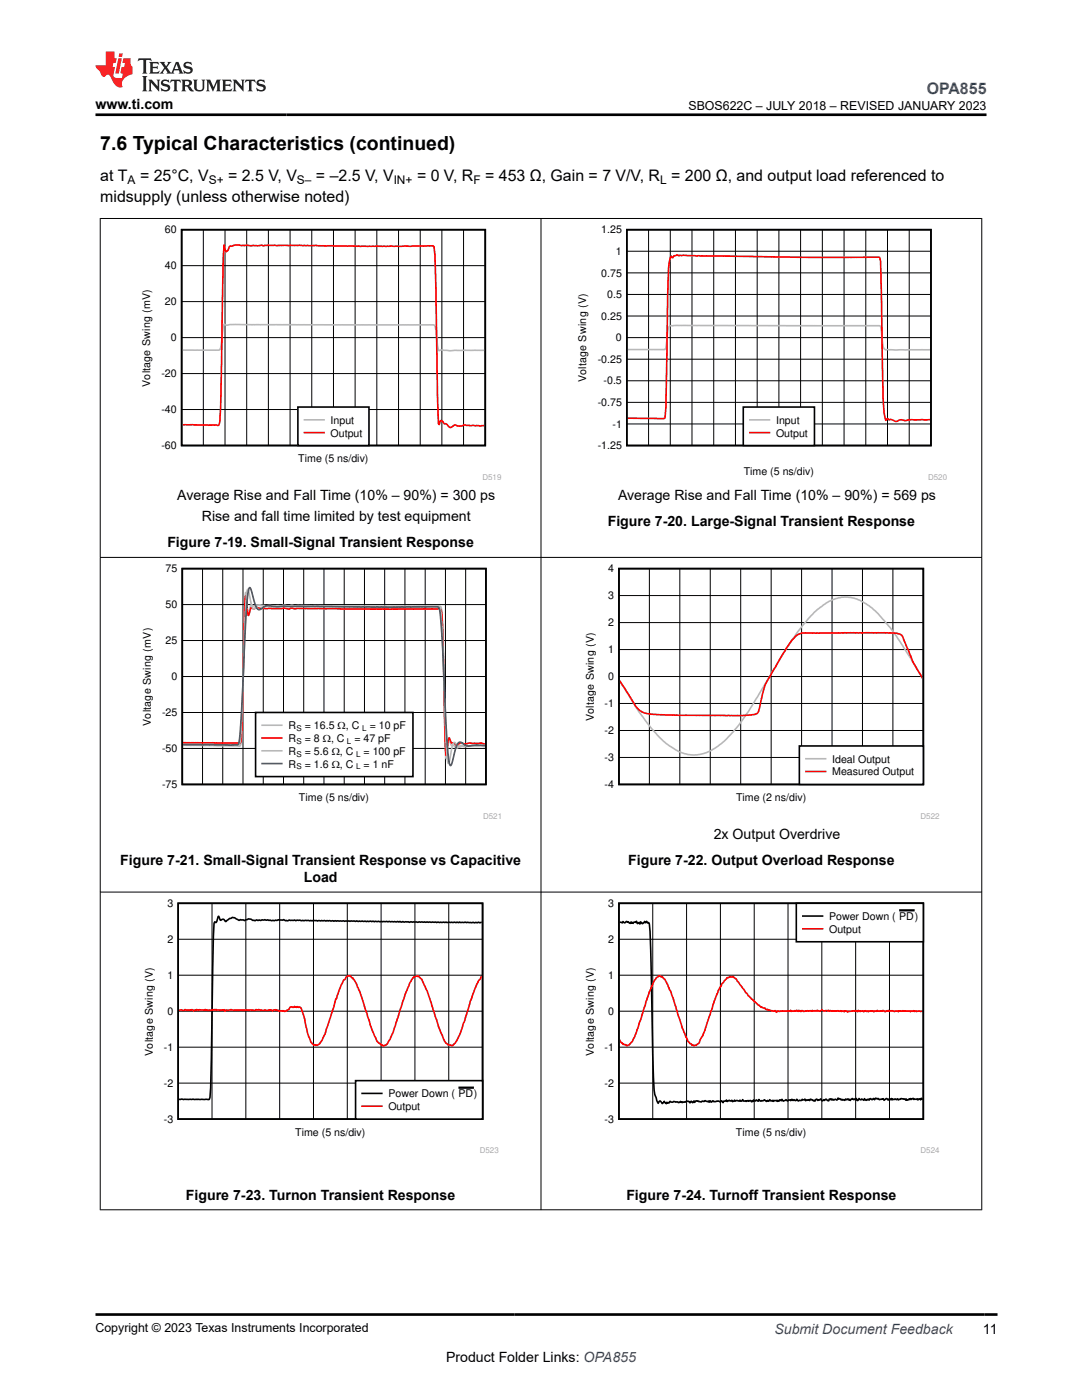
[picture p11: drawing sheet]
<svg xmlns="http://www.w3.org/2000/svg" width="216mm" height="279mm" viewBox="0 0 216 279" stroke-linecap="round" stroke-linejoin="round" font-family="sans-serif">
<defs><g id="words">
<text font-size="3.9" x="20" y="29.9">7.6 Typical Characteristics (continued)</text>
<text font-size="3.2" fill="#00f" x="184.9" y="18.7">OPA855</text>
<g font-size="3.2">
<text x="20" y="40.3">midsupply (unless otherwise noted)</text>
<text x="20" y="36.1">at T</text>
<text x="27.9" y="36.1">= 25°C, V</text>
<text x="45.5" y="36.1">= 2.5 V, V</text>
<text x="63" y="36.1">= –2.5 V, V</text>
<text x="83.2" y="36.1">= 0 V, R</text>
<text x="96.8" y="36.1">= 453 Ω, Gain = 7 V/V, R = 200 Ω, and output load referenced to</text>
</g>
<g font-size="2.8">
<text x="19" y="21.8">www.ti.com</text>
<text x="35.4" y="99.8">Average Rise and Fall Time (10% – 90%) = 300 ps</text>
<text x="123.3" y="99.8">Average Rise and Fall Time (10% – 90%) = 569 ps</text>
<text x="40.3" y="104">Rise and fall time limited by test equipment</text>
<text x="121.3" y="105">Figure 7-20. Large-Signal Transient Response</text>
<text x="33.4" y="109.2">Figure 7-19. Small-Signal Transient Response</text>
<text x="142.4" y="167.4">2x Output Overdrive</text>
<text x="24" y="172.6">Figure 7-21. Small-Signal Transient Response vs Capacitive</text>
<text x="125.3" y="172.6">Figure 7-22. Output Overload Response</text>
<text x="60.6" y="176">Load</text>
<text x="37.1" y="239.4">Figure 7-23. Turnon Transient Response</text>
<text x="125" y="239.4">Figure 7-24. Turnoff Transient Response</text>
<text x="196.1" y="266.1">11</text>
<text x="89" y="271.7">Product Folder Links: OPA855</text>
</g>
<text font-size="2.8" fill="#00f" x="154.5" y="266.2">Submit Document Feedback</text>
<g font-size="2.5">
<text x="137.4" y="21.9">SBOS622C – JULY 2018 – REVISED JANUARY 2023</text>
<text x="19" y="265.9">Copyright © 2023 Texas Instruments Incorporated</text>
</g>
<g font-size="2.4">
<text x="25.5" y="36.7">A</text>
<text x="41.7" y="36.7">S+</text>
<text x="59.3" y="36.7">S–</text>
<text x="78.6" y="36.7">IN+</text>
<text x="94.5" y="36.7">F</text>
<text x="131.7" y="36.7">L</text>
</g>
<g font-size="2.1">
<text x="32.9" y="46.6">60</text>
<text x="120" y="46.6">1.25</text>
<text x="32.9" y="53.8">40</text>
<text x="122.9" y="50.9">1</text>
<text x="120" y="55.2">0.75</text>
<text x="121.2" y="59.5">0.5</text>
<text x="32.9" y="60.9">20</text>
<text x="120" y="63.8">0.25</text>
<text x="34.1" y="68.1">0</text>
<text x="122.9" y="68.1">0</text>
<text x="30" y="77.2" transform="rotate(-90 30 77.2)">Voltage Swing (mV)</text>
<text x="32.2" y="75.3">-20</text>
<text x="117" y="76.3" transform="rotate(-90 117 76.3)">Voltage Swing (V)</text>
<text x="119.3" y="72.4">-0.25</text>
<text x="120.4" y="76.7">-0.5</text>
<text x="32.2" y="82.5">-40</text>
<text x="119.3" y="81">-0.75</text>
<text x="32.2" y="89.6">-60</text>
<text x="66" y="84.6">Input</text>
<text x="66" y="87.1">Output</text>
<text x="119.3" y="89.7">-1.25</text>
<text x="122.2" y="85.3">-1</text>
<text x="154.9" y="84.6">Input</text>
<text x="154.9" y="87.1">Output</text>
<text x="59.5" y="92.3">Time (5 ns/div)</text>
<text x="148.4" y="94.7">Time (5 ns/div)</text>
<text x="33" y="114.2">75</text>
<text x="121.3" y="119.6">3</text>
<text x="121.3" y="114.2">4</text>
<text x="33" y="121.4">50</text>
<text x="121.3" y="125">2</text>
<text x="33" y="128.6">25</text>
<text x="121.3" y="130.4">1</text>
<text x="34.2" y="135.7">0</text>
<text x="121.3" y="135.7">0</text>
<text x="32.3" y="142.9">-25</text>
<text x="118.5" y="144" transform="rotate(-90 118.5 144)">Voltage Swing (V)</text>
<text x="120.6" y="141.1">-1</text>
<text x="30.1" y="144.9" transform="rotate(-90 30.1 144.9)">Voltage Swing (mV)</text>
<text x="57.5" y="145.5">R</text>
<text x="57.5" y="148.1">R</text>
<text x="60.8" y="145.5">= 16.5 :</text>
<text x="60.8" y="148.1">= 8 :, C</text>
<text x="69" y="145.5">, C</text>
<text x="70.7" y="148.1">= 47 pF</text>
<text x="73.8" y="145.5">= 10 pF</text>
<text x="120.6" y="146.5">-2</text>
<text x="32.3" y="150.1">-50</text>
<text x="57.5" y="150.6">R</text>
<text x="57.5" y="153.2">R</text>
<text x="60.8" y="150.6">= 5.6 :, C</text>
<text x="60.8" y="153.2">= 1.6 :, C</text>
<text x="72.6" y="150.6">= 100 pF</text>
<text x="72.6" y="153.2">= 1 nF</text>
<text x="120.6" y="151.9">-3</text>
<text x="166.1" y="152.2">Ideal Output</text>
<text x="166.1" y="154.8">Measured Output</text>
<text x="32.3" y="157.3">-75</text>
<text x="59.7" y="159.9">Time (5 ns/div)</text>
<text x="120.6" y="157.3">-4</text>
<text x="146.9" y="159.9">Time (2 ns/div)</text>
<text x="33.4" y="181">3</text>
<text x="121.3" y="181">3</text>
<text x="165.4" y="183.6">Power Down ( PD)</text>
<text x="33.4" y="188.2">2</text>
<text x="121.3" y="188.2">2</text>
<text x="165.4" y="186.2">Output</text>
<text x="33.4" y="195.4">1</text>
<text x="121.3" y="195.4">1</text>
<text x="33.4" y="202.5">0</text>
<text x="121.3" y="202.5">0</text>
<text x="32.7" y="209.7">-1</text>
<text x="120.6" y="209.7">-1</text>
<text x="30.5" y="210.7" transform="rotate(-90 30.5 210.7)">Voltage Swing (V)</text>
<text x="118.5" y="210.7" transform="rotate(-90 118.5 210.7)">Voltage Swing (V)</text>
<text x="32.7" y="216.9">-2</text>
<text x="77.5" y="219">Power Down ( PD)</text>
<text x="77.5" y="221.6">Output</text>
<text x="120.6" y="216.9">-2</text>
<text x="32.7" y="224.1">-3</text>
<text x="58.9" y="226.7">Time (5 ns/div)</text>
<text x="120.6" y="224.1">-3</text>
<text x="146.9" y="226.7">Time (5 ns/div)</text>
</g>
<g font-size="1.6" fill="#a8a8a8">
<text x="96.3" y="95.7">D519</text>
<text x="185.2" y="95.7">D520</text>
<text x="96.4" y="163.4">D521</text>
<text x="183.7" y="163.4">D522</text>
<text x="95.7" y="230.2">D523</text>
<text x="183.7" y="230.2">D524</text>
</g>
<g font-size="1.6">
<text x="59.1" y="145.9">S</text>
<text x="59.1" y="148.5">S</text>
<text x="69.2" y="148.5">L</text>
<text x="72.3" y="145.9">L</text>
<text x="59.1" y="151">S</text>
<text x="59.1" y="153.6">S</text>
<text x="71" y="151">L</text>
<text x="71" y="153.6">L</text>
</g>
</g></defs>
<path d="M36.2 45.8h60.6v43.1h-60.6z" fill="none" stroke="#000" stroke-width=".32"/>
<g fill="none" stroke="#000" stroke-width=".2">
<path d="M36.2 53h60.6M40.6 45.8v43.1M44.9 45.8v43.1M49.2 45.8v43.1M53.6 45.8v43.1M57.9 45.8v43.1M62.2 45.8v43.1M66.5 45.8v43.1M70.9 45.8v43.1M75.2 45.8v43.1M79.5 45.8v43.1M83.9 45.8v43.1"/>
<path d="M88.2 45.8v43.1M92.5 45.8v43.1M36.2 74.6h60.6M36.2 67.4h60.6M36.2 60.2h60.6M36.2 81.7h60.6"/>
</g>
<path d="M36.4 69.9l7.5-.1 .1-.4 .6-4.3 .1-.4a1.62 1.62 0 0 0 1.4 .1h40.3l.4 .2 .5 4 .2 .9 .2 .1 .3-.2 1.7 .2 7-.1" fill="none" stroke="#b8b8b8" stroke-width=".32"/>
<path d="M36.4 84.8l7.1 .1 .2-.1 .2-.6 .1-3.1 .6-30 .1-2.2 .4 1.3a1.05 1.05 0 0 0 .7-1 5.9 5.9 0 0 1 3.1-.2l10.9-.1 12.1 .3 14.5-.1 .2 .2 .2 1.7 .7 33.6 .2 .1 .1-.7 .2-.1 .7 .7h.3l.2 .1a.72 .72 0 0 0 .7 .6 .72 .72 0 0 0 .7-.4l.3-.1a1.64 1.64 0 0 0 1.8 0l1.2 .2 2.8-.1" fill="none" stroke="#f00" stroke-width=".32"/>
<path d="M59.4 81.2h14.2v7.7h-14.2z" fill-rule="evenodd" fill="#fff"/>
<path d="M59.4 81.2h14.2v7.7h-14.2z" fill="none" stroke="#000" stroke-width=".32"/>
<path d="M60.7 83.8h4" fill="none" stroke="#b8b8b8" stroke-width=".32"/>
<path d="M60.7 86.3h4" fill="none" stroke="#f00" stroke-width=".32"/>
<path d="M114.9 45h74.1v50.8h-74.1z" fill-rule="evenodd" fill="#fff"/>
<path d="M125.1 45.8h60.7v43.1h-60.7z" fill="none" stroke="#000" stroke-width=".32"/>
<g fill="none" stroke="#000" stroke-width=".2">
<path d="M125.1 58.8h60.7M125.1 54.5h60.7M125.1 50.1h60.7M129.4 45.8v43.1M133.7 45.8v43.1M138.1 45.8v43.1M142.4 45.8v43.1M146.8 45.8v43.1M151.1 45.8v43.1M155.4 45.8v43.1M159.7 45.8v43.1M164.1 45.8v43.1"/>
<path d="M168.4 45.8v43.1M172.8 45.8v43.1M177.1 45.8v43.1M181.4 45.8v43.1M125.1 76h60.7M125.1 71.7h60.7M125.1 67.4h60.7M125.1 63.1h60.7M125.1 84.6h60.7M125.1 80.3h60.7"/>
</g>
<path d="M125.2 69.8l7.5-.1 .2-.3 .5-4.1 .5-.3 1.1-.1 40.5 .1 .2 .1 .2 1 .3 3.1a1.19 1.19 0 0 0 1.4 .6h8" fill="none" stroke="#b8b8b8" stroke-width=".32"/>
<path d="M125.2 83.5h7.2l.3-.1 .2-2.2 .5-27.7 .3-2.1 .2-.3 .2 .3h.2a1.17 1.17 0 0 1 1.3-.4l25.7 .4 14.2-.1 .2 .9 .2 6.8 .3 20.7 .2 2.6 .3 1.6 .4-.4 .3 .3 .4-.1a1.47 1.47 0 0 0 1.5 .2l.6-.1a1.8 1.8 0 0 0 1.5 0h4.2" fill="none" stroke="#f00" stroke-width=".32"/>
<path d="M148.3 81.2h14.2v7.7h-14.2z" fill-rule="evenodd" fill="#fff"/>
<path d="M148.3 81.2h14.2v7.7h-14.2z" fill="none" stroke="#000" stroke-width=".32"/>
<path d="M149.6 83.8h3.9" fill="none" stroke="#b8b8b8" stroke-width=".32"/>
<path d="M149.6 86.3h3.9" fill="none" stroke="#f00" stroke-width=".32"/>
<path d="M28.1 112.7h71.8v50.7h-71.8z" fill-rule="evenodd" fill="#fff"/>
<path d="M36.4 113.5h60.6v43.1h-60.6z" fill="none" stroke="#000" stroke-width=".32"/>
<g fill="none" stroke="#000" stroke-width=".2">
<path d="M40.4 113.5v43.1M44.4 113.5v43.1M48.5 113.5v43.1M52.5 113.5v43.1M56.6 113.5v43.1M60.6 113.5v43.1M64.6 113.5v43.1M68.7 113.5v43.1M72.7 113.5v43.1M76.8 113.5v43.1M80.8 113.5v43.1M84.8 113.5v43.1"/>
<path d="M88.9 113.5v43.1M92.9 113.5v43.1M36.4 135h60.6M36.4 127.8h60.6M36.4 120.7h60.6M36.4 149.4h60.6M36.4 142.2h60.6"/>
</g>
<path d="M36.5 148.7l10.6 .1 .6 .1 .3-.1 .3-3.5 .4-21.9 .3-5.2 .6 4.1 .6-1.6 .4 .2 .6-.2 2 .2h3l.5-.1 .8 .2 .8-.2 .5 .1h27.5l1.6 .1a4.5 4.5 0 0 1 .4 2.4l.5 23.2 .2 4.8 .6-3.6 .5 1h.4l.6 .5 .8-.5 .8 .2 1-.2h2.3l.8 .2M36.5 148.7l10.2 .1 .9-.1 .2-.2 .2-1.4 .2-2.8 .8-22.3 .2-3.1 .2-1.3 .8 3 .4 .9 1.1-.8 .9 .2 2.6 .1 5-.1 27.5 .2 .3 1 .2 3.1 1 25.5a2.34 2.34 0 0 0 .3 1.7l.7-3.5 .4-.7 1 .9 .8-.2 1.5-.1 2.9 .1" fill="none" stroke="#b8b8b8" stroke-width=".32"/>
<path d="M36.5 148.2l11.3 .2 .2-.3 .3-3.2 .4-21 .3-5 .6 3.9 .6-1.5 .4 .2 .7-.2 1.8 .2h3.1l.4-.1 1 .2 .7-.2 .5 .1h27.6l1.5 .1a4 4 0 0 1 .4 2.3l.7 26.8 .6-3.4 .5 1h.5l.5 .5 .9-.6 .7 .3 .9-.2h2.3l.9 .2" fill="none" stroke="#f00" stroke-width=".32"/>
<path d="M36.5 148.6l9.6 .1 1.2-.1 .3-.2 .4-3.7 1.1-21.5 .5-5.2a.47 .47 0 0 1 .3-.7l1.1 3.5 .3 .6 .4 .3 1.6-.8 1.9 .2 1.5-.1 30.8 .2 .3 .7 .3 3.1 1 21.3 .5 5.9a.39 .39 0 0 0 .4 .6l1-3.7 .6-.9h.4l.8 .5 .7 .2 1.5-.2 1.8 .1" fill="none" stroke="#295c75" stroke-width=".32"/>
<path d="M51 142.2h31.4v12.8h-31.4z" fill-rule="evenodd" fill="#fff"/>
<path d="M51 142.2h31.4v12.8h-31.4z" fill="none" stroke="#000" stroke-width=".32"/>
<path d="M52.3 144.7h3.9M52.3 149.8h3.9" fill="none" stroke="#b8b8b8" stroke-width=".32"/>
<path d="M52.3 147.3h3.9" fill="none" stroke="#f00" stroke-width=".32"/>
<path d="M52.3 152.4h3.9" fill="none" stroke="#295c75" stroke-width=".32"/>
<path d="M116.4 112.7h71.1v50.7h-71.1z" fill-rule="evenodd" fill="#fff"/>
<path d="M123.5 113.5h60.7v43.1h-60.7z" fill="none" stroke="#000" stroke-width=".32"/>
<g fill="none" stroke="#000" stroke-width=".2">
<path d="M123.5 118.9h60.8M129.6 113.5v43.1M135.6 113.5v43.1M141.7 113.5v43.1M147.8 113.5v43.1M153.9 113.5v43.1M159.9 113.5v43.1M166 113.5v43.1M172.1 113.5v43.1M178.2 113.5v43.1M123.5 135h60.8M123.5 129.6h60.8"/>
<path d="M123.5 124.3h60.8M123.5 151.2h60.8M123.5 145.8h60.8M123.5 140.4h60.8"/>
</g>
<path d="M184.1 135.4l-5.2-8.5-1.3-1.6-2.4-2.8-1.8-1.6-1.8-1.1-1.2-.4-1.8-.3-1.9 .4-1.8 .8-1.9 1.4-1.6 1.7-2.1 2.5-2.3 3.4-7.5 12.5-2 2.8-3 3.4-1.8 1.3-1.7 .9-2 .5-1.8-.1-1.8-.6-2.5-1.6-1.7-1.6-2.3-2.8-2.1-2.9-3.1-5.2" fill="none" stroke="#b8b8b8" stroke-width=".32"/>
<path d="M184.1 135.4l-2-3.4-1.8-4.5a1.63 1.63 0 0 0-1.8-1.1l-17.8-.1-1.2 .2-.7 .4-1.1 1.4-4.2 6.9a10.3 10.3 0 0 0-1.7 4.8l-.1 .7a2.36 2.36 0 0 1-.7 1.7l-1 .3-2.3 .1-13-.1-5.5-.3-1.1-.3-1-.9-3.4-5.3" fill="none" stroke="#f00" stroke-width=".32"/>
<path d="M159.5 148.9h24.7v7.7h-24.7z" fill-rule="evenodd" fill="#fff"/>
<path d="M159.5 148.9h24.7v7.7h-24.7z" fill="none" stroke="#000" stroke-width=".32"/>
<path d="M160.8 151.4h3.9" fill="none" stroke="#b8b8b8" stroke-width=".32"/>
<path d="M160.8 154h3.9" fill="none" stroke="#f00" stroke-width=".32"/>
<path d="M28.5 179.5h71v50.7h-71z" fill-rule="evenodd" fill="#fff"/>
<path d="M35.6 180.3h60.7v43h-60.7zM96.1 184.1l-1.4 .1-3-.2-.3 .1h-4.3l-.3-.1-3.5 .1-1.3-.2-.3 .2-1.3-.2-.3 .1-.3-.1-.2 .1-.3-.1-4.6 .1-.3-.2-2.9 .1-.3-.1-1.4 .1-2.9-.2-.3 .2-1.9-.2-1.3 .1-.8-.1h-2.5l-.2-.1-.9 .1-.2-.1-.8 .1-.3-.1-.3 .2h-.4l-.4-.3-.3 .1-.8-.1-.8 .3-1.9-.3-.8 .2-.8-.1-.3 .1h-.5l-.3-.2-.6-.1a1.03 1.03 0 0 1-1.1 .2h-.3a1.09 1.09 0 0 1-1.2-.4l-.5-.1-.6 .2-.8 .6-.4-.4-.5 .2-.2-.1-.3-.7-.5 1.2-.3-.1-.1 .2-.8 34.8-.3 .4h-5.9" fill="none" stroke="#000" stroke-width=".32"/>
<g fill="none" stroke="#000" stroke-width=".2">
<path d="M35.6 194.6h60.7M35.6 187.4h60.7M42.3 180.3v43M49.1 180.3v43M55.8 180.3v43M62.6 180.3v43M69.3 180.3v43M76 180.3v43M82.8 180.3v43M89.5 180.3v43M35.6 216.2h60.7M35.6 209h60.7"/>
<path d="M35.6 201.8h60.7"/>
</g>
<path d="M96.1 194.9h-.1l-.4 .7a54.8 54.8 0 0 0-3.1 8.5l-1.1 3a3.1 3.1 0 0 1-1.2 1.6l-.3-.1a1.95 1.95 0 0 1-1.6-1.8l-.8-1.8-1.1-3.4a21.2 21.2 0 0 0-2.4-6.3l-.5-.5h-.3l-.4 .2-.1-.1-.3 .3a29.2 29.2 0 0 0-3 7.9l-.3 .7a12.5 12.5 0 0 1-2.1 4.8 .83 .83 0 0 1-1.1-.2 2.64 2.64 0 0 1-1.2-1.7l-.8-2.1-1.1-3.5a24.3 24.3 0 0 0-2.4-6l-.2 .1-.4-.5a1.08 1.08 0 0 0-1 .8l-.3 .2-.4 .9-1 2.7h-.1l-.9 3.3a18.9 18.9 0 0 1-2.3 5.7 .8 .8 0 0 1-1.1 .2h-.1l-.3-.2-.4-.8a17.4 17.4 0 0 1-1.2-4.6l-.6-1.6-.2-.3-.3 .1-.3-.2-.1 .2-.4-.3-.3 .3-.5-.2-.4 .6-.9 .4-.1-.2-.9 .1-.4-.2-.2 .1-.1-.2-.5 .2-.5-.2-.1 .1-.1-.1-.3 .2-.7-.2-.8 .2-.4-.2-.1 .1-.4-.1-.3 .1-1.6-.1-.3 .2-.3-.2-.1 .2-.8-.2-.1 .2-.3-.2-.7 .1a1.04 1.04 0 0 0-1.2 .1l-.1-.2-.3 .1-.1 .2-.2-.3-.1 .2-.1-.2-.6 .2-.6-.1a1.01 1.01 0 0 0-1.1 .1l-.4-.2-.3 .2-.1-.2-.3 .1-.1-.2-.3 .2-1-.1-.1 .2-.4-.2-.1 .2-.3-.1-.1 .1-.4-.2-.2 .2-.1-.2-.7 .1-.4-.1-.3 .1h-.9" fill="none" stroke="#f00" stroke-width=".32"/>
<path d="M71 215.7h25.3v7.6h-25.3z" fill-rule="evenodd" fill="#fff"/>
<path d="M71 215.7h25.3v7.6h-25.3zM72.3 218.2h3.9" fill="none" stroke="#000" stroke-width=".32"/>
<path d="M91.5 217.1h3.1" fill="none" stroke="#000" stroke-width=".45"/>
<path d="M72.3 220.8h3.9" fill="none" stroke="#f00" stroke-width=".32"/>
<path d="M116.4 179.5h71.1v50.7h-71.1z" fill-rule="evenodd" fill="#fff"/>
<path d="M123.5 180.3h60.7v43h-60.7zM123.6 184l.6 .2 .1-.3 .4 .3 .3-.3 .2 .2 .2-.1 .4 .3 .1-.3 .2 .3 .1-.2 .1 .2 .2-.3 .4 .1 .1-.3 .1 .5 .4-.2 .2 .3 .1-.4 .4 .3 .4-.4 .3 .2 .1-.2 .3 .3 .1-.1 .2 .3a285.9 285.9 0 0 1 .5 18.5 138.4 138.4 0 0 0 .6 15.5l.6 1.8 .4-.5 .4 .5 .4-.4 .4 .5 .2-.3 .1 .1h.3l.3-.3 .4 .2 .2-.2 .4 .2 .3-.1 .3 .2 .4-.3 .1 .2 .2-.1 .1 .1h.5l.3-.3 .4 .1 .3 .3 .2-.3 .3 .3 .3-.4 .1 .3 .3-.3 1.1 .2 .1-.2 .4 .1 .1-.1 .7 .2 .1-.2 .2 .3 .1-.3 .3 .3 .3-.3 .1 .2 .9-.2 .4 .2 .2-.2 .4 .4 .1-.4h.4l.2-.2 .1 .3 .4-.2a.31 .31 0 0 0 .5 0l.2 .3 .4-.3 .1 .2 .3-.2 .5 .2 .2-.2 .2 .2 .3-.4 .3 .4h.4l.4-.2 .1 .2 .3-.2 .3 .3 .1-.1h.1l.2-.3 .1 .2h.3l.1-.2 .4 .3 .1-.4 .3 .3h.7l.1-.2 .4 .3 .3-.2 .1 .2 .2-.1 .1-.2 .3 .3 .2-.2 .2 .2 .1-.2h.5l.2 .2 .1-.2 .3 .1 .1-.2 .3 .2 .1-.3 .3 .4 .5-.3 .3 .2 .3-.2 .4 .2 .3-.3 .1 .2 .3-.1 .2 .2 .3-.3 .3 .3 .2-.1h.4l.2-.2 .2 .1 .3-.2 .1 .4 .2-.2 .1 .1 .4-.1 .2 .2 .1-.3 .9 .3 .3-.4 .3 .3 .4-.1 .1-.2 .3 .4 .4-.2 .1 .1 .3-.3 .5 .4 .2-.4 .1 .1 .1-.1 .2 .2 .1-.2 .2 .2 .5-.1 .3 .2 .2-.5 .6 .4 .1-.1 .1 .1 .2-.1 .4 .2 .1-.3 .3 .2 .3-.2 .1 .3 .1-.2 .2 .2 .4-.4 .2 .3 .3-.2 .1 .2 .2-.3 .1 .4h.1l.3-.4 .3 .3 .3-.2 .4 .3 .1-.3 .3 .3 .5-.2 .1 .2 .3-.4 .3 .3 .4-.3 .1 .3 .3-.3 .3 .1 .1-.1 .3 .3 .8-.2 .1 .3 .4-.4 .4 .4 .2-.2 .4 .1 .1-.3 .1 .3 .6-.2 .2 .2 .3-.2 .1 .2 .6-.3 .8 .1 .1 .3 .2-.3 .1 .3 .4-.3 .1 .2 .2-.3 .1 .2 .4-.2 .2 .2 .6-.1 .2 .2 .2-.2 .3 .2 .1-.3 .3 .3" fill="none" stroke="#000" stroke-width=".32"/>
<g fill="none" stroke="#000" stroke-width=".2">
<path d="M123.5 194.6h60.7M123.5 187.4h60.7M130.2 180.3v43M137 180.3v43M143.7 180.3v43M150.5 180.3v43M157.2 180.3v43M164 180.3v43M170.7 180.3v43M177.5 180.3v43M123.5 216.2h60.7M123.5 209h60.7"/>
<path d="M123.5 201.8h60.7"/>
</g>
<path d="M184.1 201.9h-1.2l-.3-.1-.1 .1-.1-.2-.2 .1h-.4l-.1 .1-.2-.1h-1.2l-.1-.1-.3 .1-.5-.1-.2 .2-.5-.2-.3 .2-.4-.2-.5 .1-.1-.2-.2 .2-.1-.1-.4 .2-.4-.2-.8 .1-.4-.2-.2 .2-.4-.1-.1 .2a1.03 1.03 0 0 0-1.1 0l-.5-.2h-.3l-.1 .2-.3-.2-.7 .2-.1-.3-.2 .3-.1-.2-.1 .1-.8-.1-.6 .2-.1-.1-.3 .2-.3-.3-.4 .2-.4-.1-.1 .1-.1-.2-.2 .1-.4-.1-1.3 .1-.3-.1-.1 .1-.3-.2-.9 .1-.3-.2-.4 .3-.6-.2-.8 .2-.1-.2-.1 .2-.2-.1-.5 .1-.1-.1-.9 .2-.4-.2-.1 .2-.4-.3-.1 .3-.3-.3-.3 .2-.1-.1-.7 .2-.1-.3-.2 .2-.4-.1-1.7 .2-.4-.1-.2 .2-.2-.3-.3 .1-1.1-.2-.1-.2h-.4l-.1-.2-.9-.2-.5-.4-2-1.9-2.4-3.4-.5-.2-.1-.3-1.2 .3-1 1.1a24.4 24.4 0 0 0-2.4 6.2l-1.1 3.3-.8 1.6a1.6 1.6 0 0 1-1.1 1.3l-.2 .1-.4-.1-.2-.3h-.2l-.4-.5-1.1-2.5-1-2.9a35.5 35.5 0 0 0-2.5-7l-.6-.5-.2 .1-.3-.2a2.35 2.35 0 0 0-1.5 1.9l-1.2 3.2-1.6 5.3-.7 1.8-.5 .9a1.19 1.19 0 0 1-1.1 .8l-.1-.2-.6-.1-.7-.9" fill="none" stroke="#f00" stroke-width=".32"/>
<path d="M158.9 180.3h25.3v7.7h-25.3z" fill-rule="evenodd" fill="#fff"/>
<path d="M158.9 180.3h25.3v7.7h-25.3zM160.2 182.8h3.9" fill="none" stroke="#000" stroke-width=".32"/>
<path d="M179.4 181.7h3.1" fill="none" stroke="#000" stroke-width=".45"/>
<path d="M160.2 185.4h3.9" fill="none" stroke="#f00" stroke-width=".32"/>
<path d="M19.9 43.6h176.1M20 43.5v198M107.9 43.5v198M195.9 43.5v198M19.9 111.2h176.1M19.9 178h176.1M19.9 241.4h176.1" fill="none" stroke="#000" stroke-width=".2"/>
<path d="M27.7 11.6l-.2 .6 .5-.2h.6v.1v2.2l-.2 .4h1l-.2-.4v-2.2v-.1h.5l.5 .2-.1-.6zM29.8 12.4l.2 .3v1.6l-.2 .4h1.9l.1-.6a1.08 1.08 0 0 1-1.3 .2v-.7h.6l.4 .2v-.7l-.4 .2h-.6v-.5l.2-.2a1 1 0 0 1 1 .3l-.1-.5zM31.8 12.4l1 1.1-1 1.2h.9l-.2-.2 .4-.8 .5 .8-.2 .2h1.6l-.2-.2 .1-.5h1l.1 .5-.1 .2h.9l-.2-.4-.8-1.9h-.5l-1 2.1-.8-1.1 .9-1h-.8l.2 .2-.5 .6-.3-.6 .1-.2zM35.2 12.8l.4 1h-.8zM36.8 12.5a.65 .65 0 0 0-.2 .7 .65 .65 0 0 0 .6 .5l.7 .1 .1 .3a.79 .79 0 0 1-.7 .4 .79 .79 0 0 1-.7-.5l.1 .7 .2-.1a.93 .93 0 0 0 1.1 0 .93 .93 0 0 0 .4-.9 1.46 1.46 0 0 0-1.2-.6l-.1-.3a1.09 1.09 0 0 1 1.2 .2l-.2-.6-.1 .1-.6-.2zM28.4 15.2l.2 .4v2.2l-.2 .4h1l-.2-.4v-2.2l.2-.4zM29.6 15.9l.2 .4v1.5l-.2 .4h.8l-.3-.4v-1.3l1.7 1.8v-2l.2-.4h-.8l.2 .2 .1 1.1-1.2-1.3zM32.3 16a.65 .65 0 0 0-.2 .8 .65 .65 0 0 0 .7 .4l.6 .2 .1 .2a.79 .79 0 0 1-.7 .4 .79 .79 0 0 1-.7-.5l.1 .7 .2-.1a.93 .93 0 0 0 1.1 .1 .93 .93 0 0 0 .4-1 1.46 1.46 0 0 0-1.2-.5l-.1-.4a1.09 1.09 0 0 1 1.2 .2l-.2-.6-.1 .1-.6-.1zM34.1 15.9l-.1 .6a.63 .63 0 0 1 .7-.3l.1 1.6-.3 .4h1l-.2-.4v-1.6a.66 .66 0 0 1 .8 .3l-.1-.6zM36.2 15.9l.2 .4v1.5l-.2 .4h.9l-.2-.2v-.7h.5l.1 .2a.79 .79 0 0 0 1.2 .6l-1-.9a.61 .61 0 0 0 .6-.6 .61 .61 0 0 0-.5-.7zM36.9 16.2h.2a.47 .47 0 0 1 .5 .1 .47 .47 0 0 1 .1 .5l-.2 .1-.6 .1zM38.5 15.9l.2 .2a2.27 2.27 0 0 0 .4 2 1.04 1.04 0 0 0 1.7-.7v-1.3l.2-.2h-.8l.2 .4v1.1a.6 .6 0 0 1-.6 .6 .6 .6 0 0 1-.6-.6v-1.1l.3-.4zM41.1 15.9l.2 .4v1.5l-.2 .4h.7l-.2-.4v-1.4l.9 1.9 .8-1.9v1.4l-.2 .4h1l-.3-.4v-1.5l.3-.4h-.8l-.7 1.5-.7-1.5zM44.3 15.9l.2 .4v1.5l-.2 .4h1.9l.1-.6a1.09 1.09 0 0 1-1.3 .2v-.7h.6l.4 .2v-.6l-.4 .2h-.6v-.6l.2-.1a1.01 1.01 0 0 1 1 .3l-.1-.6zM46.4 15.9l.3 .4v1.5l-.3 .4h.8l-.2-.4v-1.3l1.6 1.8v-2l.2-.4h-.7l.2 .2v1.1l-1.2-1.3zM49 15.9l-.1 .6a.63 .63 0 0 1 .8-.3v1.6l-.3 .4h1l-.2-.4v-1.6a.66 .66 0 0 1 .8 .3l-.1-.6zM51.4 16a.65 .65 0 0 0-.2 .8 .65 .65 0 0 0 .6 .4l.6 .2 .2 .2a.79 .79 0 0 1-.8 .4 .79 .79 0 0 1-.6-.5l.1 .7 .2-.1a.93 .93 0 0 0 1 .1 .93 .93 0 0 0 .5-1 1.46 1.46 0 0 0-1.3-.5l-.1-.4a1.09 1.09 0 0 1 1.3 .2l-.2-.6-.2 .1-.5-.1z" fill="#231f20"/>
<path d="M21.1 10.3v2.7h-2.1l.1 .4 .9 1a.95 .95 0 0 0 .9 .9 .59 .59 0 0 1 .6-.4 .59 .59 0 0 1 .5 .3l.4 .8a1.59 1.59 0 0 0 2.1 1.4 1.61 1.61 0 0 1 1-2.3l1-.3-.1-1.5a1.59 1.59 0 0 1-.4-1.7h-1.4l-.2 .9h.5l-.1 .9h-.5l-.2 .9v.3l.4 .1-.2 .9h-.6a.73 .73 0 0 1-1.1-.7l.3-1.5h-.5l.2-.9h.5l.2-.9h-.5v-1.3zM23.6 11.6l-.6 3.1h.7l.6-3.1zM23.8 10.7l-.1 .6h.7l.1-.6z" fill="#ed1c24"/>
<path d="M19 22.9h177.8M19.1 262.3h179.9" fill="none" stroke="#000" stroke-width=".53"/>
<use href="#words"/>
</svg>
